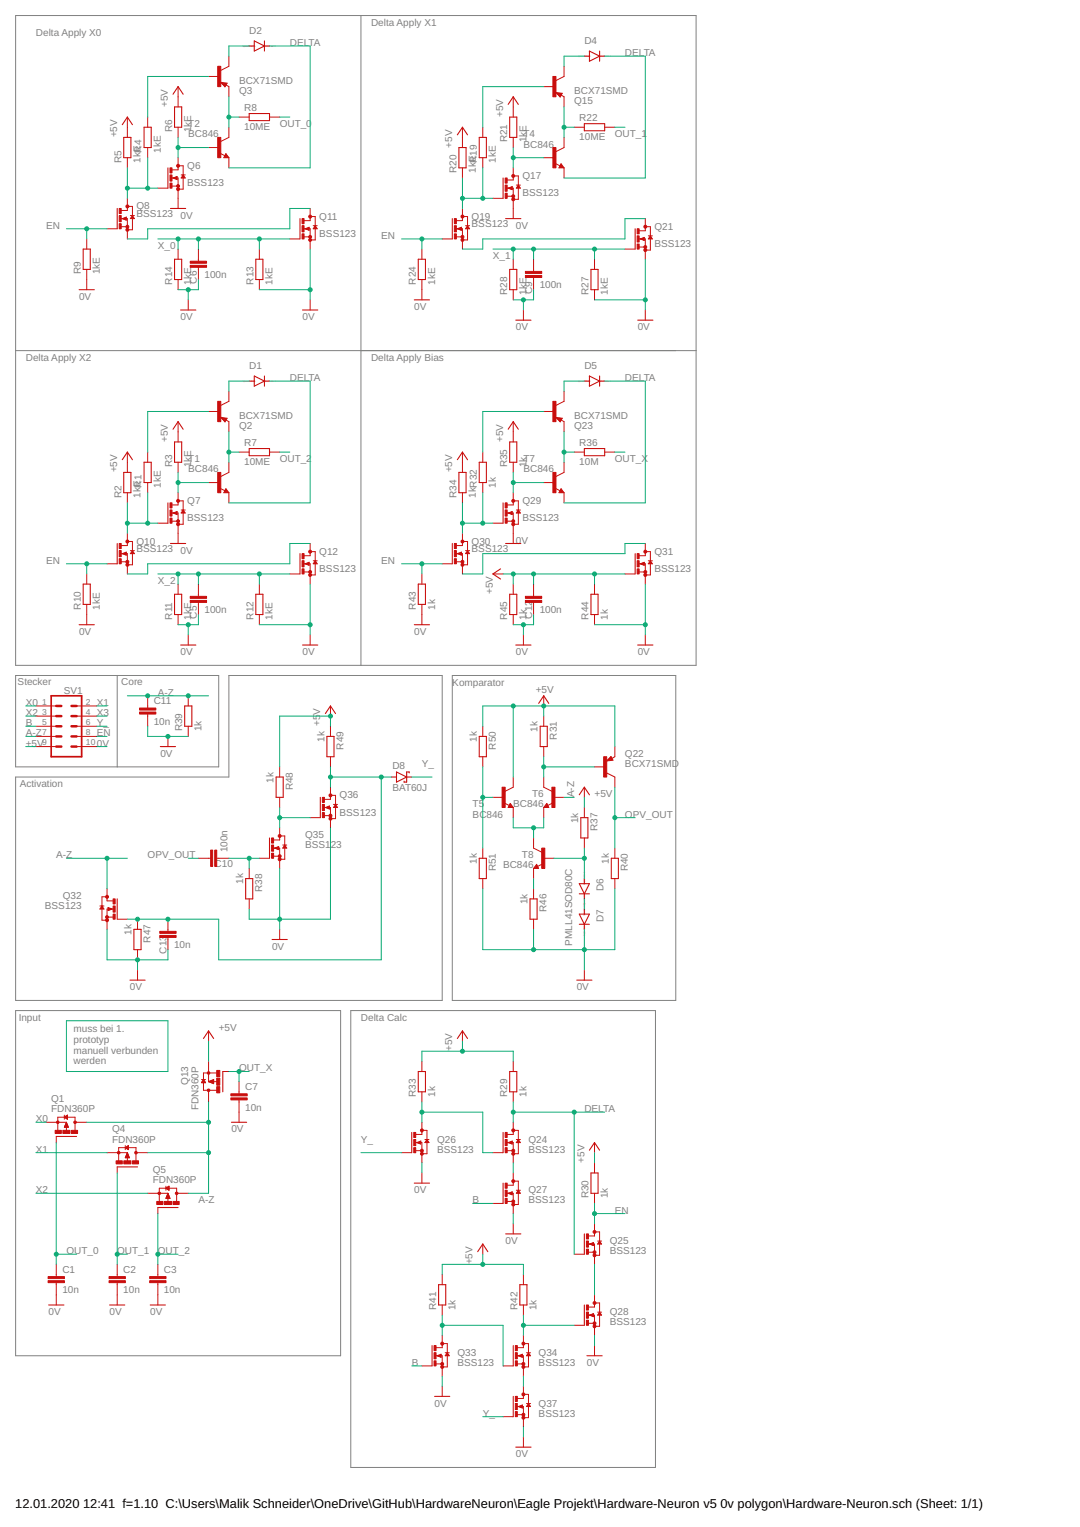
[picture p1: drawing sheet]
<svg xmlns="http://www.w3.org/2000/svg" width="297mm" height="420mm" viewBox="0 0 297 420" stroke-linecap="round" stroke-linejoin="round" font-family="sans-serif">
<defs><g id="words">
<g font-size="3.5">
<text x="4.2" y="415">12.01.2020</text>
<text x="22.9" y="415">12:41 f=1.10 C:\Users\Malik Schneider\OneDrive\GitHub\HardwareNeuron\Eagle Projekt\Hardware-Neuron v5</text>
<text x="198.2" y="415">0v polygon\Hardware-Neuron.sch (Sheet: 1/1)</text>
</g>
<g font-size="2.8" fill="#808080">
<text x="9.9" y="9.9">Delta Apply X0</text>
<text x="68.5" y="9.3">D2</text>
<text x="102.1" y="7.1">Delta Apply X1</text>
<text x="79.7" y="12.7">DELTA</text>
<text x="160.7" y="12.1">D4</text>
<text x="171.9" y="15.5">DELTA</text>
<text x="65.7" y="23">BCX71SMD</text>
<text x="46.2" y="29.4" transform="rotate(-90 46.2 29.4)">+5V</text>
<text x="65.7" y="25.8">Q3</text>
<text x="157.9" y="25.8">BCX71SMD</text>
<text x="157.9" y="28.6">Q15</text>
<text x="51.8" y="35">T2</text>
<text x="67.1" y="35.8">10ME</text>
<text x="67.1" y="30.6">R8</text>
<text x="76.9" y="35">OUT_0</text>
<text x="138.4" y="32.2" transform="rotate(-90 138.4 32.2)">+5V</text>
<text x="159.3" y="33.4">R22</text>
<text x="32.2" y="37.8" transform="rotate(-90 32.2 37.8)">+5V</text>
<text x="38.7" y="41.9" transform="rotate(-90 38.7 41.9)">E</text>
<text x="44.2" y="42" transform="rotate(-90 44.2 42)">1kE</text>
<text x="47.3" y="36.4" transform="rotate(-90 47.3 36.4)">R6</text>
<text x="51.8" y="37.8">BC846</text>
<text x="52.6" y="36.4" transform="rotate(-90 52.6 36.4)">1kE</text>
<text x="124.4" y="40.6" transform="rotate(-90 124.4 40.6)">+5V</text>
<text x="139.5" y="39.2" transform="rotate(-90 139.5 39.2)">R21</text>
<text x="144" y="40.6">BC846</text>
<text x="144" y="37.8">T4</text>
<text x="144.8" y="39.2" transform="rotate(-90 144.8 39.2)">1kE</text>
<text x="159.3" y="38.6">10ME</text>
<text x="169.1" y="37.8">OUT_1</text>
<text x="33.4" y="44.8" transform="rotate(-90 33.4 44.8)">R5</text>
<text x="38.7" y="44.8" transform="rotate(-90 38.7 44.8)">1kR4</text>
<text x="51.5" y="46.5">Q6</text>
<text x="125.6" y="47.6" transform="rotate(-90 125.6 47.6)">R20</text>
<text x="130.8" y="47.6" transform="rotate(-90 130.8 47.6)">1kR19</text>
<text x="130.8" y="44.7" transform="rotate(-90 130.8 44.7)">E</text>
<text x="136.4" y="44.8" transform="rotate(-90 136.4 44.8)">1kE</text>
<text x="51.5" y="51.2">BSS123</text>
<text x="143.7" y="49.3">Q17</text>
<text x="37.5" y="59.6">BSS123</text>
<text x="37.5" y="57.6">Q8</text>
<text x="143.7" y="54">BSS123</text>
<text x="12.7" y="62.9">EN</text>
<text x="49.7" y="60.1">0V</text>
<text x="87.8" y="65.2">BSS123</text>
<text x="87.8" y="60.4">Q11</text>
<text x="104.9" y="65.7">EN</text>
<text x="129.7" y="62.4">BSS123</text>
<text x="129.7" y="60.4">Q19</text>
<text x="141.9" y="62.9">0V</text>
<text x="180" y="63.2">Q21</text>
<text x="43.4" y="68.5">X_0</text>
<text x="135.6" y="71.3">X_1</text>
<text x="180" y="68">BSS123</text>
<text x="22.2" y="75.5" transform="rotate(-90 22.2 75.5)">R9</text>
<text x="27.5" y="75.5" transform="rotate(-90 27.5 75.5)">1kE</text>
<text x="56.3" y="76.5">100n</text>
<text x="21.8" y="82.5">0V</text>
<text x="47.3" y="78.3" transform="rotate(-90 47.3 78.3)">R14</text>
<text x="52.6" y="78.3" transform="rotate(-90 52.6 78.3)">1kE</text>
<text x="54.2" y="78" transform="rotate(-90 54.2 78)">C6</text>
<text x="69.7" y="78.3" transform="rotate(-90 69.7 78.3)">R13</text>
<text x="75" y="78.3" transform="rotate(-90 75 78.3)">1kE</text>
<text x="114.4" y="78.3" transform="rotate(-90 114.4 78.3)">R24</text>
<text x="119.7" y="78.3" transform="rotate(-90 119.7 78.3)">1kE</text>
<text x="139.5" y="81.1" transform="rotate(-90 139.5 81.1)">R28</text>
<text x="144.8" y="81.1" transform="rotate(-90 144.8 81.1)">1kE</text>
<text x="146.3" y="80.8" transform="rotate(-90 146.3 80.8)">C9</text>
<text x="148.4" y="79.3">100n</text>
<text x="161.9" y="81.1" transform="rotate(-90 161.9 81.1)">R27</text>
<text x="167.1" y="81.1" transform="rotate(-90 167.1 81.1)">1kE</text>
<text x="49.7" y="88.1">0V</text>
<text x="83.2" y="88.1">0V</text>
<text x="113.9" y="85.3">0V</text>
<text x="141.9" y="90.9">0V</text>
<text x="175.4" y="90.9">0V</text>
<text x="7.1" y="99.3">Delta Apply X2</text>
<text x="68.5" y="101.5">D1</text>
<text x="102.1" y="99.3">Delta Apply Bias</text>
<text x="160.7" y="101.5">D5</text>
<text x="79.7" y="104.8">DELTA</text>
<text x="171.9" y="104.8">DELTA</text>
<text x="65.7" y="115.2">BCX71SMD</text>
<text x="65.7" y="118">Q2</text>
<text x="157.9" y="115.2">BCX71SMD</text>
<text x="157.9" y="118">Q23</text>
<text x="46.2" y="121.6" transform="rotate(-90 46.2 121.6)">+5V</text>
<text x="67.1" y="122.8">R7</text>
<text x="138.4" y="121.6" transform="rotate(-90 138.4 121.6)">+5V</text>
<text x="159.3" y="122.8">R36</text>
<text x="32.2" y="130" transform="rotate(-90 32.2 130)">+5V</text>
<text x="47.3" y="128.6" transform="rotate(-90 47.3 128.6)">R3</text>
<text x="51.8" y="130">BC846</text>
<text x="51.8" y="127.2">T1</text>
<text x="52.6" y="128.6" transform="rotate(-90 52.6 128.6)">1kE</text>
<text x="67.1" y="128">10ME</text>
<text x="76.9" y="127.2">OUT_2</text>
<text x="124.4" y="130" transform="rotate(-90 124.4 130)">+5V</text>
<text x="139.5" y="128.6" transform="rotate(-90 139.5 128.6)">R35</text>
<text x="144" y="130">BC846</text>
<text x="144" y="127.2">T7</text>
<text x="144.8" y="128.6" transform="rotate(-90 144.8 128.6)">1k</text>
<text x="159.3" y="128">10M</text>
<text x="169.1" y="127.2">OUT_X</text>
<text x="33.4" y="137" transform="rotate(-90 33.4 137)">R2</text>
<text x="38.7" y="137" transform="rotate(-90 38.7 137)">1kR1</text>
<text x="38.7" y="134.1" transform="rotate(-90 38.7 134.1)">E</text>
<text x="44.2" y="134.2" transform="rotate(-90 44.2 134.2)">1kE</text>
<text x="125.6" y="137" transform="rotate(-90 125.6 137)">R34</text>
<text x="130.8" y="137" transform="rotate(-90 130.8 137)">1kR32</text>
<text x="136.4" y="134.2" transform="rotate(-90 136.4 134.2)">1k</text>
<text x="51.5" y="143.4">BSS123</text>
<text x="51.5" y="138.7">Q7</text>
<text x="143.7" y="143.4">BSS123</text>
<text x="143.7" y="138.7">Q29</text>
<text x="37.5" y="149.8">Q10</text>
<text x="129.7" y="149.8">Q30</text>
<text x="141.9" y="149.5">0V</text>
<text x="12.7" y="155.1">EN</text>
<text x="37.5" y="151.8">BSS123</text>
<text x="49.7" y="152.3">0V</text>
<text x="87.8" y="152.6">Q12</text>
<text x="104.9" y="155.1">EN</text>
<text x="129.7" y="151.8">BSS123</text>
<text x="180" y="152.6">Q31</text>
<text x="43.4" y="160.7">X_2</text>
<text x="87.8" y="157.4">BSS123</text>
<text x="180" y="157.4">BSS123</text>
<text x="22.2" y="167.7" transform="rotate(-90 22.2 167.7)">R10</text>
<text x="27.5" y="167.7" transform="rotate(-90 27.5 167.7)">1kE</text>
<text x="114.4" y="167.7" transform="rotate(-90 114.4 167.7)">R43</text>
<text x="119.7" y="167.7" transform="rotate(-90 119.7 167.7)">1k</text>
<text x="135.6" y="163.5" transform="rotate(-90 135.6 163.5)">+5V</text>
<text x="47.3" y="170.5" transform="rotate(-90 47.3 170.5)">R11</text>
<text x="52.6" y="170.5" transform="rotate(-90 52.6 170.5)">1kE</text>
<text x="54.2" y="170.2" transform="rotate(-90 54.2 170.2)">C5</text>
<text x="56.3" y="168.7">100n</text>
<text x="69.7" y="170.5" transform="rotate(-90 69.7 170.5)">R12</text>
<text x="75" y="170.5" transform="rotate(-90 75 170.5)">1kE</text>
<text x="139.5" y="170.5" transform="rotate(-90 139.5 170.5)">R45</text>
<text x="144.8" y="170.5" transform="rotate(-90 144.8 170.5)">1k</text>
<text x="146.3" y="170.2" transform="rotate(-90 146.3 170.2)">C12</text>
<text x="148.4" y="168.7">100n</text>
<text x="161.9" y="170.5" transform="rotate(-90 161.9 170.5)">R44</text>
<text x="167.1" y="170.5" transform="rotate(-90 167.1 170.5)">1k</text>
<text x="21.8" y="174.7">0V</text>
<text x="113.9" y="174.7">0V</text>
<text x="49.7" y="180.3">0V</text>
<text x="83.2" y="180.3">0V</text>
<text x="141.9" y="180.3">0V</text>
<text x="175.4" y="180.3">0V</text>
<text x="4.9" y="188.4">Stecker</text>
<text x="17.5" y="190.9">SV1</text>
<text x="33.3" y="188.4">Core</text>
<text x="43.4" y="191.5">A-Z</text>
<text x="124.4" y="188.7">Komparator</text>
<text x="147.4" y="190.6">+5V</text>
<text x="7.1" y="197">X2</text>
<text x="7.1" y="194.2">X0</text>
<text x="26.6" y="197">X3</text>
<text x="26.6" y="194.2">X1</text>
<text x="42.3" y="193.8">C11</text>
<text x="88.1" y="196.7" transform="rotate(-90 88.1 196.7)">V</text>
<text x="7.1" y="202.6">A-Z</text>
<text x="7.1" y="199.8">B</text>
<text x="26.6" y="199.8">Y_</text>
<text x="26.6" y="202.6">EN</text>
<text x="42.3" y="199.4">10n</text>
<text x="50.1" y="201.2" transform="rotate(-90 50.1 201.2)">R39</text>
<text x="55.4" y="201.2" transform="rotate(-90 55.4 201.2)">1k</text>
<text x="88.1" y="199.8" transform="rotate(-90 88.1 199.8)">+5</text>
<text x="147.9" y="201.3" transform="rotate(-90 147.9 201.3)">1k</text>
<text x="153.1" y="203.5" transform="rotate(-90 153.1 203.5)">R31</text>
<text x="7.1" y="205.4">+5V</text>
<text x="26.6" y="205.4">0V</text>
<text x="44.1" y="208.2">0V</text>
<text x="89.2" y="204.1" transform="rotate(-90 89.2 204.1)">1k</text>
<text x="94.5" y="206.3" transform="rotate(-90 94.5 206.3)">R49</text>
<text x="131.1" y="204.1" transform="rotate(-90 131.1 204.1)">1k</text>
<text x="136.4" y="206.3" transform="rotate(-90 136.4 206.3)">R50</text>
<text x="171.9" y="208.2">Q22</text>
<text x="75.2" y="215.3" transform="rotate(-90 75.2 215.3)">1k</text>
<text x="107.9" y="211.7">D8</text>
<text x="116" y="211">Y_</text>
<text x="171.9" y="211">BCX71SMD</text>
<text x="5.4" y="216.6">Activation</text>
<text x="80.5" y="217.4" transform="rotate(-90 80.5 217.4)">R48</text>
<text x="93.4" y="219.7">Q36</text>
<text x="107.9" y="217.6">BAT60J</text>
<text x="146.3" y="219.4">T6</text>
<text x="157.9" y="219.4" transform="rotate(-90 157.9 219.4)">A-Z</text>
<text x="163.5" y="219.4">+5V</text>
<text x="93.4" y="224.4">BSS123</text>
<text x="130" y="225">BC846</text>
<text x="130" y="222.2">T5</text>
<text x="141.1" y="222.2">BC846</text>
<text x="159" y="226.5" transform="rotate(-90 159 226.5)">1k</text>
<text x="171.9" y="225">OPV_OUT</text>
<text x="83.9" y="233.4">BSS1</text>
<text x="83.9" y="230.6">Q35</text>
<text x="91" y="233.4">23</text>
<text x="164.3" y="228.6" transform="rotate(-90 164.3 228.6)">R37</text>
<text x="15.5" y="236.2">A-Z</text>
<text x="40.6" y="236.2">OPV_OUT</text>
<text x="59" y="238.5">C10</text>
<text x="62.5" y="234.5" transform="rotate(-90 62.5 234.5)">100n</text>
<text x="131.1" y="237.7" transform="rotate(-90 131.1 237.7)">1k</text>
<text x="136.4" y="239.8" transform="rotate(-90 136.4 239.8)">R51</text>
<text x="138.3" y="238.9">BC846</text>
<text x="143.6" y="236.2">T8</text>
<text x="167.4" y="237.7" transform="rotate(-90 167.4 237.7)">1k</text>
<text x="172.7" y="239.8" transform="rotate(-90 172.7 239.8)">R40</text>
<text x="66.9" y="243.2" transform="rotate(-90 66.9 243.2)">1k</text>
<text x="72.1" y="245.4" transform="rotate(-90 72.1 245.4)">R38</text>
<text x="166" y="245.3" transform="rotate(-90 166 245.3)">D6</text>
<text x="12.4" y="250.1">BSS123</text>
<text x="17.3" y="247.3">Q32</text>
<text x="145.1" y="248.8" transform="rotate(-90 145.1 248.8)">1k</text>
<text x="150.3" y="251" transform="rotate(-90 150.3 251)">R46</text>
<text x="36.1" y="257.2" transform="rotate(-90 36.1 257.2)">1k</text>
<text x="166" y="253.6" transform="rotate(-90 166 253.6)">D7</text>
<text x="41.4" y="259.4" transform="rotate(-90 41.4 259.4)">R47</text>
<text x="45.8" y="262.4" transform="rotate(-90 45.8 262.4)">C13</text>
<text x="47.9" y="260.9">10n</text>
<text x="74.8" y="261.3">0V</text>
<text x="157.3" y="260.2" transform="rotate(-90 157.3 260.2)">PMLL41SOD80C</text>
<text x="35.7" y="272.5">0V</text>
<text x="158.6" y="272.5">0V</text>
<text x="5.1" y="280.9">Input</text>
<text x="99.3" y="280.9">Delta Calc</text>
<text x="20.2" y="284">muss bei 1.</text>
<text x="20.2" y="287">prototyp</text>
<text x="60.2" y="283.6">+5V</text>
<text x="20.2" y="289.9">manuell verbunden</text>
<text x="20.2" y="292.9">werden</text>
<text x="124.4" y="289.2" transform="rotate(-90 124.4 289.2)">+5V</text>
<text x="51.8" y="298.6" transform="rotate(-90 51.8 298.6)">Q13</text>
<text x="65.7" y="294.8">OUT_X</text>
<text x="67.4" y="300">C7</text>
<text x="14.1" y="306">FDN360P</text>
<text x="14.1" y="303.2">Q1</text>
<text x="54.6" y="305.5" transform="rotate(-90 54.6 305.5)">FDN360P</text>
<text x="67.4" y="305.6">10n</text>
<text x="114.4" y="301.8" transform="rotate(-90 114.4 301.8)">R33</text>
<text x="119.7" y="301.8" transform="rotate(-90 119.7 301.8)">1k</text>
<text x="139.5" y="301.8" transform="rotate(-90 139.5 301.8)">R29</text>
<text x="144.8" y="301.8" transform="rotate(-90 144.8 301.8)">1k</text>
<text x="160.7" y="306">DELTA</text>
<text x="9.9" y="308.8">X0</text>
<text x="30.8" y="311.6">Q4</text>
<text x="63.7" y="311.6">0V</text>
<text x="9.9" y="317.2">X1</text>
<text x="30.8" y="314.4">FDN360P</text>
<text x="99.3" y="314.4">Y_</text>
<text x="120.2" y="317.2">BSS123</text>
<text x="120.2" y="314.4">Q26</text>
<text x="145.4" y="317.2">BSS123</text>
<text x="145.4" y="314.4">Q24</text>
<text x="42" y="322.8">Q5</text>
<text x="160.7" y="320" transform="rotate(-90 160.7 320)">+5V</text>
<text x="9.9" y="328.3">X2</text>
<text x="42" y="325.6">FDN360P</text>
<text x="113.9" y="328.3">0V</text>
<text x="145.4" y="328.3">Q27</text>
<text x="161.9" y="329.7" transform="rotate(-90 161.9 329.7)">R30</text>
<text x="167.1" y="329.7" transform="rotate(-90 167.1 329.7)">1k</text>
<text x="54.6" y="331.1">A-Z</text>
<text x="130" y="331.1">B</text>
<text x="145.4" y="331.1">BSS123</text>
<text x="169.1" y="333.9">EN</text>
<text x="18.3" y="345.1">OUT_0</text>
<text x="32.2" y="345.1">OUT_1</text>
<text x="43.4" y="345.1">OUT_2</text>
<text x="130" y="347.9" transform="rotate(-90 130 347.9)">+5V</text>
<text x="139.1" y="342.3">0V</text>
<text x="167.7" y="345.1">BSS123</text>
<text x="167.7" y="342.3">Q25</text>
<text x="17.1" y="350.3">C1</text>
<text x="33.9" y="350.3">C2</text>
<text x="45.1" y="350.3">C3</text>
<text x="17.1" y="355.9">10n</text>
<text x="33.9" y="355.9">10n</text>
<text x="45.1" y="355.9">10n</text>
<text x="13.4" y="361.9">0V</text>
<text x="30.1" y="361.9">0V</text>
<text x="41.3" y="361.9">0V</text>
<text x="120" y="360.5" transform="rotate(-90 120 360.5)">R41</text>
<text x="125.2" y="360.5" transform="rotate(-90 125.2 360.5)">1k</text>
<text x="142.3" y="360.5" transform="rotate(-90 142.3 360.5)">R42</text>
<text x="147.6" y="360.5" transform="rotate(-90 147.6 360.5)">1k</text>
<text x="167.7" y="364.7">BSS123</text>
<text x="167.7" y="361.9">Q28</text>
<text x="113.2" y="375.8">B</text>
<text x="125.8" y="375.8">BSS123</text>
<text x="125.8" y="373">Q33</text>
<text x="148.1" y="375.8">BSS123</text>
<text x="148.1" y="373">Q34</text>
<text x="161.4" y="375.8">0V</text>
<text x="119.5" y="387">0V</text>
<text x="132.8" y="389.8">Y_</text>
<text x="148.1" y="389.8">BSS123</text>
<text x="148.1" y="387">Q37</text>
<text x="141.9" y="401">0V</text>
</g>
<g font-size="2.3" fill="#808080">
<text x="11.6" y="193.9">1</text>
<text x="11.6" y="196.7">3</text>
<text x="23.6" y="193.9">2</text>
<text x="23.6" y="196.7">4</text>
<text x="11.6" y="199.4">5</text>
<text x="11.6" y="202.2">7</text>
<text x="23.6" y="199.4">6</text>
<text x="23.6" y="202.2">8</text>
<text x="11.6" y="205">9</text>
<text x="23.6" y="205">10</text>
</g>
<g font-size=".6" fill="#ffba08">
<text x="66.7" y="12.9">SpiceOrder 1</text>
<text x="72.3" y="12.9">SpiceOrder 2</text>
<text x="158.9" y="15.7">SpiceOrder 1</text>
<text x="164.5" y="15.7">SpiceOrder 2</text>
<text x="66.7" y="105.1">SpiceOrder 1</text>
<text x="72.3" y="105.1">SpiceOrder 2</text>
<text x="158.9" y="105.1">SpiceOrder 1</text>
<text x="164.5" y="105.1">SpiceOrder 2</text>
<text x="161" y="243.6" transform="rotate(-90 161 243.6)">SpiceOrder 1</text>
<text x="161" y="251.9" transform="rotate(-90 161 251.9)">SpiceOrdeSpiceOrder 2</text>
<text x="161" y="249" transform="rotate(-90 161 249)">r 1</text>
<text x="161" y="257.5" transform="rotate(-90 161 257.5)">SpiceOrder 2</text>
</g>
</g></defs>
<path d="M4.3 4.3h187.2v178.8h-187.2zM99.3 4.3v178.8M4.3 96.5h187.2M4.3 185.9h55.9v25.1h-55.9zM32.2 185.9v25.1M124.4 185.9h61.5v89.4h-61.5zM4.3 213.8h58.6v-27.9h58.7v89.4h-117.3zM4.3 278.1h89.4v94.9h-89.4zM96.5 278.1h83.8v125.7h-83.8z" fill="none" stroke="#808080" stroke-width=".28"/>
<g fill="none" stroke="#c90d0c" stroke-width=".3">
<path d="M68.5 12.7h1.4M69.9 11.3l2.8 1.4-2.8 1.4zM72.7 11.3v2.8M72.7 12.7h1.4M160.7 15.5h1.4M162.1 14.1l2.8 1.4-2.8 1.3zM164.9 14.1v2.7M164.9 15.5h1.4M33.6 34.3l1.4-2.1 1.4 2.1M34 37.8h2v5.6h-2zM39.6 35h2v5.6h-2zM47.6 25.9l1.4-2.1 1.4 2.1"/>
<path d="M48 29.4h2v5.6h-2zM62.3 23l-.5 .7-.8-.8 1.1 .1-.3 .4-.4-.3h.4M68.5 31.2h5.6v2h-5.6zM125.8 37.1l1.4-2.1 1.4 2.1M131.8 37.8h2v5.6h-2zM139.8 28.7l1.4-2.1 1.4 2.1M140.2 32.2h1.9v5.6h-1.9zM154.4 25.8l-.4 .7-.8-.8 1.1 .1-.3 .4-.4-.3h.4M160.7 34h5.6v2h-5.6zM32.2 57.4v5.5M36.4 59.6l.3 .4h-.6zM46.2 46.2v5.6"/>
<path d="M46.9 57.4h4.2M47.9 49l.7 .3v-.6l-.6 .3M50.4 48.4l.3 .4h-.6zM62.1 42.8l.2 .3h-.5l.3-.6 .6 .7h-.9M126.2 40.6h2v5.6h-2zM138.4 49v5.6M140 51.8l.7 .2v-.5l-.5 .3M142.6 51.2l.2 .4h-.5zM154.3 45.6l.1 .3h-.4l.3-.6 .6 .7h-.9M21.8 79.7h4.2M22.9 68.5h1.9v5.6h-1.9zM33.9 60.2l.7 .2v-.5l-.6 .3"/>
<path d="M48 71.3h2v5.6h-2zM70.4 71.3h1.9v5.6h-1.9zM82.5 60.2v5.5M84.2 62.9l.7 .3v-.5l-.6 .2M86.7 62.4l.3 .4h-.6zM115 71.3h2v5.6h-2zM124.4 60.2v5.5M126.1 62.9l.7 .3v-.5l-.6 .2M128.6 62.4l.3 .4h-.6zM139.1 60.2h4.2M140.2 74.1h1.9v5.6h-1.9zM162.5 74.1h2v5.6h-2z"/>
<path d="M174.7 62.9v5.6M176.4 65.7l.7 .3v-.5l-.6 .2M178.9 65.2l.3 .4h-.6zM49.7 85.3h4.2M83.2 85.3h4.2M113.9 82.5h4.2M141.9 88.1h4.1M175.4 88.1h4.2M47.6 118.1l1.4-2.1 1.4 2.1M62.3 115.2l-.5 .7-.8-.9 1.1 .2-.3 .4-.4-.3h.4M68.5 104.9h1.4M69.9 103.5l2.8 1.4-2.8 1.4z"/>
<path d="M72.7 103.5v2.8M72.7 104.9h1.4M139.8 118.1l1.4-2.1 1.4 2.1M154.4 115.2l-.4 .7-.8-.9 1.1 .2-.3 .4-.4-.3h.4M160.7 104.9h1.4M162.1 103.5l2.8 1.4-2.8 1.4zM164.9 103.5v2.8M164.9 104.9h1.4M33.6 126.5l1.4-2.1 1.4 2.1M34 130h2v5.6h-2zM39.6 127.2h2v5.6h-2zM46.2 138.4v5.6"/>
<path d="M48 121.6h2v5.6h-2zM62.1 135l.2 .3h-.5l.3-.6 .6 .7h-.9M68.5 123.4h5.6v2h-5.6zM125.8 126.5l1.4-2.1 1.4 2.1M126.2 130h2v5.6h-2zM131.8 127.2h2v5.6h-2zM138.4 138.4v5.6M140.2 121.6h1.9v5.6h-1.9zM154.3 135l.1 .3h-.4l.3-.6 .6 .7h-.9M160.7 123.4h5.6v2h-5.6zM32.2 149.5v5.6M33.9 152.3l.7 .3v-.5l-.6 .2"/>
<path d="M36.4 151.8l.3 .4h-.6zM46.9 149.5h4.2M47.9 141.2l.7 .3v-.6l-.6 .3M50.4 140.6l.3 .4h-.6zM82.5 152.3v5.6M84.2 155.1l.7 .3v-.5l-.6 .2M86.7 154.6l.3 .4h-.6zM124.4 149.5v5.6M126.1 152.3l.7 .3v-.5l-.6 .2M128.6 151.8l.3 .4h-.6zM137.7 156.5l-2.1 1.4 2.1 1.4M139.1 149.5h4.2"/>
<path d="M140 141.2l.7 .3v-.6l-.5 .3M142.6 140.6l.2 .4h-.5zM174.7 152.3v5.6M176.4 155.1l.7 .3v-.5l-.6 .2M178.9 154.6l.3 .4h-.6zM21.8 171.9h4.2M22.9 160.7h1.9v5.6h-1.9zM48 163.5h2v5.6h-2zM49.7 177.5h4.2M70.4 163.5h1.9v5.6h-1.9zM83.2 177.5h4.2M113.9 171.9h4.2"/>
<path d="M115 160.7h2v5.6h-2zM140.2 163.5h1.9v5.6h-1.9zM141.9 177.5h4.1M162.5 163.5h2v5.6h-2zM175.4 177.5h4.2M50.8 194.2h2v5.6h-2zM89.5 196.3l1.4-2.1 1.4 2.1M148.1 193.5l1.4-2 1.4 2M148.6 199.8h1.9v5.6h-1.9zM44.1 205.4h4.2M75.9 213.8h2v5.6h-2zM88.1 219.4v5.6"/>
<path d="M89.9 202.6h2v5.6h-2zM107.7 213.8h1.4M109.1 212.4l2.7 1.4-2.7 1.4zM111.8 213.8h1.4M112.5 212.7v-.3h-.7v2.8h-.7v-.3M131.8 202.6h2v5.6h-2zM159.3 218.7l1.4-2.1 1.4 2.1M168 208.9h-.4l.4-.3 .3 .5-1.1 .1 .8-.8 .4 .7M74.1 230.6v5.6M75.8 233.4l.7 .2v-.5l-.6 .3M78.3 232.8l.3 .4h-.6zM89.8 222.2l.7 .3v-.6l-.6 .3"/>
<path d="M92.3 221.6l.3 .4h-.6zM131.8 236.2h2v5.5h-2zM140.3 221.6l.2 .3h-.5l.3-.6 .6 .7h-.9M147.6 238.4l-.2 .3h.5l-.3-.6-.6 .7h.9M150.4 221.6l-.2 .3h.5l-.3-.6-.6 .7h.9M159.7 225h2v5.6h-2zM168.1 236.2h2v5.5h-2zM28 249.6l.3 .4h-.5zM30.4 250.1l-.6-.2v.5l.7-.3M32.2 247.3v5.6M36.8 255.7h2v5.6h-2zM67.6 241.7h1.9v5.6h-1.9z"/>
<path d="M74.8 258.5h4.2M145.8 247.3h1.9v5.6h-1.9zM159.3 243.1h2.8l-1.4 2.8zM159.3 245.9h2.8M159.3 251.5h2.8l-1.4 2.8zM159.3 254.3h2.8M160.7 241.7v1.4M160.7 245.9v1.4M160.7 250.1v1.4M160.7 254.3v1.4M35.7 269.7h4.2M158.6 269.7h4.2"/>
<path d="M56 285.7l1.4-2 1.4 2M61.3 294.8v5.6M115 294.8h2v5.6h-2zM125.8 285.7l1.4-2 1.4 2M140.2 294.8h1.9v5.6h-1.9zM15.5 312.7h5.6M63.6 308.8h4.2M113.2 311.6v5.6M114.9 314.4l.7 .3v-.6l-.6 .3M117.4 313.8l.3 .4h-.6zM138.4 311.6v5.6M140 314.4l.7 .3v-.6l-.5 .3"/>
<path d="M142.6 313.8l.2 .4h-.5zM162.1 316.5l1.4-2.1 1.4 2.1M32.2 321.1h5.6M43.4 332.3h5.6M113.9 325.5h4.2M138.4 325.5v5.6M139.1 339.5h4.2M140 328.3l.7 .3v-.5l-.5 .2M142.6 327.8l.2 .4h-.5zM160.7 339.5v5.6M162.5 322.7h2v5.6h-2zM13.4 359.1h4.2"/>
<path d="M30.1 359.1h4.2M41.3 359.1h4.2M120.6 353.5h2v5.6h-2zM131.4 344.4l1.4-2.1 1.4 2.1M143 353.5h1.9v5.6h-1.9zM160.7 359.1v5.6M162.4 342.3l.7 .3v-.6l-.6 .3M164.9 341.8l.3 .4h-.6zM118.8 370.2v5.6M120.5 373l.7 .3v-.5l-.6 .2M123 372.5l.3 .4h-.6zM141.2 370.2v5.6"/>
<path d="M142.8 373l.7 .3v-.5l-.5 .2M145.4 372.5l.2 .4h-.5zM161.4 373h4.2M162.4 361.9l.7 .2v-.5l-.6 .3M164.9 361.3l.3 .4h-.6zM119.5 384.2h4.2M141.2 384.2v5.6M141.9 398.2h4.1M142.8 387l.7 .3v-.6l-.5 .3M145.4 386.5l.2 .4h-.5z"/>
</g>
<g fill="none" stroke="#c90d0c" stroke-width=".28">
<path d="M62.9 15.5v2.7l-2.2 1.2M155.1 18.2v2.8l-2.2 1.2M35 32.2v5.6M40.6 32.2v2.8M49 23.8v5.6M49 35v2.8M57.4 21h2.8M60.7 22.7l1.8 .2-.6 1zM62.1 23.4l.8 .4v2.8M62.9 35v2.8l-2.2 1.1M65.7 32.2h2.8M74.1 32.2h2.8"/>
<path d="M127.2 35v5.6M132.8 35v2.8M141.2 26.6v5.6M141.2 37.8v2.8M149.5 23.8h2.8M152.9 25.5l1.7 .2-.5 1zM154.3 26.2l.8 .4v2.8M155.1 37.8v2.8l-2.2 1.1M157.9 35h2.8M166.3 35h2.8M35 43.4v2.8M35 54.6v3.3h-1.7"/>
<path d="M35 56.8h1.4v6.4h-1.4M35.9 59.3h1.1M36.4 59.3l.6 .9h-1.1zM40.6 40.6v2.8M43.4 51.8h2.8M47.3 49h1.7v8.4M47.3 51.2h1.7M47.6 49l1.1-.4v.8zM49 43.4v3.3h-1.7M49 45.6h1.4v6.4h-1.4M49.8 48.1h1.1M50.4 48.1l.5 .9h-1.1z"/>
<path d="M57.4 40.6h2.8M60.5 42.2l1.3 .6M62.1 42.3l.8 1.1h-1.3zM62.9 43.4v2.8M85.3 57.4v3.3h-1.7M85.3 59.6h1.4v6.4h-1.4M127.2 46.2v2.8M127.2 57.4v3.3h-1.7M127.2 59.6h1.4v6.4h-1.4M132.8 43.4v2.8M135.6 54.6h2.8M139.5 51.8h1.7v8.4"/>
<path d="M139.5 54h1.7M139.8 51.8l1.1-.4v.8zM141.2 46.2v3.3h-1.7M141.2 48.4h1.4v6.4h-1.4M142 50.9h1.1M142.6 50.9l.5 .9h-1.1zM149.5 43.4h2.8M152.7 45l1.3 .6M154.3 45.1l.8 1.1h-1.4zM155.1 46.2v2.8M23.9 65.7v2.8M23.9 74.1v5.6"/>
<path d="M29.4 62.9h2.8M33.3 60.2h1.7v5.5M33.3 62.4h1.7M33.6 60.2l1.1-.5v.9zM49 68.5v2.8M49 76.9v2.8M54.6 68.5v3.4M54.6 73.6v3.3M71.3 68.5v2.8M71.3 76.9v2.8M79.7 65.7h2.8M83.6 62.9h1.7v5.6"/>
<path d="M83.6 65.2h1.7M83.9 62.9l1.1-.4v.9zM86.1 62.1h1.1M86.7 62.1l.5 .8h-1.1zM116 68.5v2.8M116 76.9v5.6M121.6 65.7h2.8M125.5 62.9h1.7v5.6M125.5 65.2h1.7M125.8 62.9l1.1-.4v.9zM128 62.1h1.2M128.6 62.1l.6 .8h-1.2z"/>
<path d="M141.2 71.3v2.8M141.2 79.7v2.8M146.7 71.3v3.4M146.7 76.3v3.4M163.5 71.3v2.8M163.5 79.7v2.8M171.9 68.5h2.8M175.8 65.7h1.7v5.6M175.8 68h1.7M176.1 65.7l1.1-.4v.9zM177.5 62.4h1.4v6.4h-1.4M177.5 60.2v3.3h-1.7"/>
<path d="M178.3 64.9h1.1M178.9 64.9l.5 .8h-1.1zM51.8 82.5v2.8M85.3 82.5v2.8M144 85.3v2.8M177.5 85.3v2.8M49 116v5.6M57.4 113.2h2.8M60.7 114.9l1.8 .2-.6 1zM62.1 115.6l.8 .4v2.8M62.9 107.7v2.7l-2.2 1.1M141.2 116v5.6"/>
<path d="M149.5 113.2h2.8M152.9 114.9l1.7 .2-.5 1zM154.3 115.6l.8 .4v2.8M155.1 107.7v2.7l-2.2 1.1M35 124.4v5.6M35 135.6v2.8M40.6 124.4v2.8M40.6 132.8v2.8M49 127.2v2.8M49 135.6v3.3h-1.7M49 137.8h1.4v6.5h-1.4M57.4 132.8h2.8"/>
<path d="M60.5 134.3l1.3 .7M62.1 134.5l.8 1.1h-1.3zM62.9 127.2v2.8l-2.2 1.1M62.9 135.6v2.8M65.7 124.4h2.8M74.1 124.4h2.8M127.2 124.4v5.6M127.2 135.6v2.8M132.8 124.4v2.8M132.8 132.8v2.8M141.2 127.2v2.8M141.2 135.6v3.3h-1.7"/>
<path d="M141.2 137.8h1.4v6.5h-1.4M149.5 132.8h2.8M152.7 134.3l1.3 .7M154.3 134.5l.8 1.1h-1.4zM155.1 127.2v2.8l-2.2 1.1M155.1 135.6v2.8M157.9 124.4h2.8M166.3 124.4h2.8M23.9 157.9v2.8M29.4 155.1h2.8M33.3 152.3h1.7v5.6M33.3 154.6h1.7"/>
<path d="M33.6 152.3l1.1-.4v.9zM35 146.7v3.4h-1.7M35 149h1.4v6.4h-1.4M35.9 151.5h1.1M36.4 151.5l.6 .8h-1.1zM43.4 144h2.8M47.3 141.2h1.7v8.3M47.3 143.4h1.7M47.6 141.2l1.1-.4v.8zM49.8 140.3h1.1M50.4 140.3l.5 .9h-1.1zM79.7 157.9h2.8"/>
<path d="M83.6 155.1h1.7v5.6M83.6 157.4h1.7M83.9 155.1l1.1-.4v.9zM85.3 149.5v3.4h-1.7M85.3 151.8h1.4v6.4h-1.4M86.1 154.3h1.1M86.7 154.3l.5 .8h-1.1zM116 157.9v2.8M121.6 155.1h2.8M125.5 152.3h1.7v5.6M125.5 154.6h1.7M125.8 152.3l1.1-.4v.9z"/>
<path d="M127.2 146.7v3.4h-1.7M127.2 149h1.4v6.4h-1.4M128 151.5h1.2M128.6 151.5l.6 .8h-1.2zM135.6 157.9h2.8M135.6 144h2.8M139.5 141.2h1.7v8.3M139.5 143.4h1.7M139.8 141.2l1.1-.4v.8zM142 140.3h1.1M142.6 140.3l.5 .9h-1.1zM171.9 157.9h2.8"/>
<path d="M175.8 155.1h1.7v5.6M175.8 157.4h1.7M176.1 155.1l1.1-.4v.9zM177.5 149.5v3.4h-1.7M177.5 151.8h1.4v6.4h-1.4M178.3 154.3h1.1M178.9 154.3l.5 .8h-1.1zM23.9 166.3v5.6M49 160.7v2.8M49 169.1v2.8M51.8 174.7v2.8M54.6 160.7v3.4"/>
<path d="M54.6 165.8v3.3M71.3 160.7v2.8M71.3 169.1v2.8M85.3 174.7v2.8M116 166.3v5.6M141.2 160.7v2.8M141.2 169.1v2.8M144 174.7v2.8M146.7 160.7v3.4M146.7 165.8v3.3M163.5 160.7v2.8M163.5 169.1v2.8"/>
<path d="M177.5 174.7v2.8M9.9 194.2h5.6M9.9 197h5.6M9.9 199.8h5.6M21.1 194.2h5.5M21.1 197h5.5M21.1 199.8h5.5M40.6 191.5v3.3M40.6 196.5v3.3M51.8 191.5v2.7M51.8 199.8v2.8M90.9 194.2v2.8"/>
<path d="M90.9 199.8v2.8M132.8 199.8v2.8M149.5 191.5v2.7M149.5 197v2.8M9.9 202.6h5.6M9.9 205.4h5.6M21.1 202.6h5.5M21.1 205.4h5.5M46.2 202.6v2.8M76.9 211v2.8M76.9 219.4v2.8M90.9 208.2v2.8"/>
<path d="M90.9 216.6v3.3h-1.7M90.9 218.8h1.4v6.5h-1.4M132.8 208.2v2.8M135.6 219.4h2.8M141.2 213.8v2.8l-2.3 1.1M149.5 213.8v2.8l2.3 1.1M149.5 205.4v2.8M152.3 219.4h2.8M160.7 216.6v2.8M163.5 211h2.8M166.9 212.7l2.2 1.1v2.8M168 208.2l.6 1-1.7 .2z"/>
<path d="M169.1 205.4v2.8l-.8 .5M54.6 236.2h3.3M59.6 236.2h3.3M68.5 239v2.7M71.3 236.2h2.8M75.2 233.4h1.7v5.6M75.2 235.6h1.7M75.5 233.4l1.1-.5v.9zM76.9 227.8v3.3h-1.7M76.9 230h1.4v6.4h-1.4M77.8 232.5h1.1M78.3 232.5l.6 .9h-1.1z"/>
<path d="M85.3 225h2.8M89.2 222.2h1.7v5.6M89.2 224.4h1.7M89.5 222.2l1.1-.4v.8zM91.7 221.3h1.1M92.3 221.3l.5 .9h-1.1zM132.8 233.4v2.8M138.7 221l1.4 .6M140.3 221.1l.9 1.1h-1.4zM141.2 222.2v2.8M146.7 230.6v2.8l2.3 1.1M146.7 239v2.7"/>
<path d="M147.6 237.8l.5 1.2h-1.4zM149.2 237.7l-1.4 .7M149.5 236.2h2.8M149.5 222.2v2.8M150.4 221.1l.5 1.1h-1.4zM152 221l-1.4 .6M160.7 222.2v2.8M160.7 230.6v2.8M169.1 233.4v2.8M27.5 249.3h1.1M28 249.3l.6 .8h-1.1zM29.4 244.5v3.4h1.7"/>
<path d="M29.4 246.8h-1.4v6.4h1.4M29.4 252.3h1.7M29.7 249.7l1.1 .4-1.1 .4zM31.1 250.1h-1.7v5.6M32.2 252.9h2.8M37.8 252.9v2.8M46.2 252.9v3.4M46.2 257.9v3.4M68.5 247.3v2.8M76.9 255.7v2.8M132.8 241.7v2.8M146.7 244.5v2.8"/>
<path d="M146.7 252.9v2.8M169.1 241.7v2.8M37.8 261.3v2.8M37.8 266.9v2.8M160.7 266.9v2.8M55.4 297.1h1.1M55.5 297.8h.9M55.6 297.6h.7M55.7 297.5h.6M55.8 297.3h.4M55.9 297.2h.2M56 297.8v2.2h3.6"/>
<path d="M56 297.1l.5 .8h-1.1zM56 297.1h.1M57.4 283.7v2.7M57.4 292v5.6M57.4 300v3.2M57.4 297.6h2.4M57.4 297.6l1.4-.5v1.1zM57.7 297.5h1.1M57.7 297.8h1.1M58 297.3h.8M58.1 297.9h.7M58.4 297.2h.4"/>
<path d="M58.4 298h.4M58.7 297.1h.1M58.7 298.2h.1M59.6 295.2h-3.6v1.9M61.3 294.8h1.6M65.7 297.6v3.4M116 292v2.8M127.2 283.7v2.7M141.2 292v2.8M12.7 308.8h5.6M15.5 312.7v1.7M15.9 311v-3.6h4.7v3.6"/>
<path d="M17.7 306.8v1.2M17.7 307.4l.8-.6v1.2zM17.7 310.1h1.1M17.8 310h.9M17.8 309.9h.9M17.9 309.7h.7M17.9 307.3h.6M17.9 307.5h.6M17.9 309.6h.7M18 309.4h.5M18.1 309.3h.4M18.1 307.1h.4"/>
<path d="M18.1 309.2h.3M18.1 307.7h.4M18.2 309h.2M18.2 308.9h.1M18.3 308.8v2.4M18.3 308.8l.5 1.4h-1.1zM18.3 307h.2M18.3 307.8h.2M18.5 306.9h.1M18.5 308h.1M20.6 308.8h3.3M29.4 317.2h5.6"/>
<path d="M34.5 315.2v1.1M34.5 315.8h-1.9v3.6M34.5 315.8l.8-.6v1.1zM34.5 318.4h1M34.5 315.8h2.9v3.6M34.6 318.3h.9M34.6 315.7h.7M34.6 318.1h.8M34.7 318h.6M34.8 317.9h.5M34.8 316h.5M34.8 317.7h.4"/>
<path d="M34.8 315.6h.5M34.9 317.6h.3M34.9 317.5h.2M34.9 316.1h.4M35 317.3h.1M35 315.4h.3M35 317.2v2.4M35 317.2l.6 1.4h-1.1zM35.2 316.2h.1M35.2 315.3h.1M37.4 317.2h3.2M65.7 302.6v6.2"/>
<path d="M110.4 317.2h2.8M114.3 314.4h1.7v5.6M114.3 316.6h1.7M114.6 314.4l1.1-.4v.8zM116 311h1.4v6.5h-1.4M116 300.4v2.8M116 308.8v3.3h-1.7M116.9 313.5h1.1M117.4 313.5l.6 .9h-1.1zM135.6 317.2h2.8M139.5 314.4h1.7v5.6M139.5 316.6h1.7"/>
<path d="M139.8 314.4l1.1-.4v.8zM141.2 311h1.4v6.5h-1.4M141.2 300.4v2.8M141.2 308.8v3.3h-1.7M142 313.5h1.1M142.6 313.5l.5 .9h-1.1zM163.5 314.4v2.8M163.5 320v2.7M32.2 321.1v1.6M40.6 328.3h5.6M43.4 332.3v1.6M43.8 330.6v-3.7h4.8v3.7"/>
<path d="M45.6 326.4v1.1M45.6 326.9l.9-.5v1.1zM45.7 329.7h1M45.7 329.5h1M45.8 329.4h.8M45.8 326.8h.7M45.8 329.3h.8M45.9 329.1h.6M45.9 327.1h.6M45.9 329h.6M46 328.9h.4M46 326.7h.5"/>
<path d="M46 328.7h.4M46.1 327.2h.4M46.1 328.6h.2M46.1 328.5h.1M46.2 328.3v2.4M46.2 328.3l.6 1.4h-1.2zM46.2 326.6h.3M46.3 327.4h.2M46.4 326.4h.1M48.6 328.3h3.2M116 322.7v2.8M135.6 331.1h2.8"/>
<path d="M139.5 328.3h1.7v5.6M139.5 330.6h1.7M139.8 328.3l1.1-.4v.9zM141.2 322.7v3.4h-1.7M141.2 336.7v2.8M141.2 325h1.4v6.4h-1.4M142 327.5h1.1M142.6 327.5l.5 .8h-1.1zM163.5 328.3v2.8M163.5 336.7v3.4h-1.7M163.5 339h1.4v6.4h-1.4M15.5 347.9v3.4"/>
<path d="M15.5 352.9v6.2M32.2 347.9v3.4M32.2 352.9v6.2M43.4 347.9v3.4M43.4 352.9v6.2M121.6 350.7v2.8M121.6 359.1v2.8M132.8 342.3v2.8M144 350.7v2.8M144 359.1v2.8M157.9 345.1h2.8M161.8 342.3h1.7v5.6"/>
<path d="M161.8 344.6h1.7M162.1 342.3l1.1-.4v.8zM163.5 356.3v3.3h-1.7M163.5 358.5h1.4v6.4h-1.4M164.4 341.5h1.1M164.9 341.5l.6 .8h-1.1zM116 375.8h2.8M119.9 373h1.7v5.6M119.9 375.3h1.7M120.2 373l1.1-.4v.9zM121.6 369.7h1.4v6.4h-1.4M121.6 367.5v3.3h-1.7"/>
<path d="M122.4 372.2h1.2M123 372.2l.6 .8h-1.2zM138.4 375.8h2.8M142.3 373h1.7v5.6M142.3 375.3h1.7M142.6 373l1.1-.4v.9zM144 367.5v3.3h-1.7M144 369.7h1.4v6.4h-1.4M144.8 372.2h1.1M145.4 372.2l.5 .8h-1.1zM157.9 364.7h2.8M161.8 361.9h1.7v5.6"/>
<path d="M161.8 364.1h1.7M162.1 361.9l1.1-.5v.9zM163.5 370.2v2.8M164.4 361h1.1M164.9 361l.6 .9h-1.1zM121.6 381.4v2.8M138.4 389.8h2.8M142.3 387h1.7v5.6M142.3 389.3h1.7M142.6 387l1.1-.4v.8zM144 381.4v3.4h-1.7M144 395.4v2.8"/>
<path d="M144 383.7h1.4v6.4h-1.4M144.8 386.2h1.1M145.4 386.2l.5 .8h-1.1z"/>
</g>
<g fill="#c90d0c" stroke="#c90d0c" stroke-width=".28">
<path d="M43.9 257.4h4.5v.5h-4.5z"/>
<path d="M43.9 256.3h4.5v.5h-4.5z"/>
<path d="M31.1 247.3h.6v1.4h-.6z"/>
<path d="M31.1 251.5h.6v1.4h-.6z"/>
<path d="M31.1 249.3h.6v1.7h-.6z"/>
<path d="M59.6 299h.9v1.7h-.9z"/>
<path d="M59.6 294.5h.9v1.7h-.9z"/>
<path d="M59.6 296.7h.9v1.9h-.9z"/>
<path d="M63.5 302.1h4.5v.5h-4.5z"/>
<path d="M63.5 301h4.5v.5h-4.5z"/>
<path d="M38.4 195.9h4.5v.6h-4.5z"/>
<path d="M38.4 194.8h4.5v.6h-4.5z"/>
<path d="M47.6 330.6h1.7v.8h-1.7z"/>
<path d="M43.1 330.6h1.7v.8h-1.7z"/>
<path d="M45.2 330.6h2v.8h-2z"/>
<path d="M41.2 352.4h4.5v.5h-4.5z"/>
<path d="M41.2 351.3h4.5v.5h-4.5z"/>
<path d="M36.4 319.4h1.7v.9h-1.7z"/>
<path d="M31.9 319.4h1.7v.9h-1.7z"/>
<path d="M34.1 319.4h1.9v.9h-1.9z"/>
<path d="M30 352.4h4.5v.5h-4.5z"/>
<path d="M30 351.3h4.5v.5h-4.5z"/>
<path d="M19.6 311h1.7v.9h-1.7z"/>
<path d="M15.2 311h1.7v.9h-1.7z"/>
<path d="M17.3 311h1.9v.9h-1.9z"/>
<path d="M13.2 352.4h4.5v.5h-4.5z"/>
<path d="M13.2 351.3h4.5v.5h-4.5z"/>
<path d="M59.1 233.9h.5v4.5h-.5z"/>
<path d="M57.9 233.9h.6v4.5h-.6z"/>
<path d="M74.7 230.6h.5v1.4h-.5z"/>
<path d="M74.7 234.8h.5v1.4h-.5z"/>
<path d="M74.7 232.5h.5v1.7h-.5z"/>
<path d="M88.7 219.4h.5v1.4h-.5z"/>
<path d="M88.7 223.6h.5v1.4h-.5z"/>
<path d="M88.7 221.3h.5v1.7h-.5z"/>
<path d="M138.1 216.6h.8v5.6h-.8z"/>
<path d="M151.8 216.6h.8v5.6h-.8z"/>
<path d="M166 208.2h.9v5.6h-.9z"/>
<path d="M149 233.4h.8v5.6h-.8z"/>
<path d="M113.8 311.6h.5v1.4h-.5z"/>
<path d="M113.8 315.8h.5v1.4h-.5z"/>
<path d="M113.8 313.5h.5v1.7h-.5z"/>
<path d="M138.9 311.6h.6v1.4h-.6z"/>
<path d="M138.9 315.8h.6v1.4h-.6z"/>
<path d="M138.9 313.5h.6v1.7h-.6z"/>
<path d="M138.9 325.5h.6v1.4h-.6z"/>
<path d="M138.9 329.7h.6v1.4h-.6z"/>
<path d="M138.9 327.5h.6v1.7h-.6z"/>
<path d="M161.3 339.5h.5v1.4h-.5z"/>
<path d="M161.3 343.7h.5v1.4h-.5z"/>
<path d="M161.3 341.5h.5v1.7h-.5z"/>
<path d="M161.3 359.1h.5v1.4h-.5z"/>
<path d="M161.3 363.3h.5v1.4h-.5z"/>
<path d="M161.3 361h.5v1.7h-.5z"/>
<path d="M141.7 370.2h.6v1.4h-.6z"/>
<path d="M141.7 374.4h.6v1.4h-.6z"/>
<path d="M141.7 372.2h.6v1.7h-.6z"/>
<path d="M141.7 384.2h.6v1.4h-.6z"/>
<path d="M141.7 388.4h.6v1.4h-.6z"/>
<path d="M141.7 386.2h.6v1.7h-.6z"/>
<path d="M119.4 370.2h.5v1.4h-.5z"/>
<path d="M119.4 374.4h.5v1.4h-.5z"/>
<path d="M119.4 372.2h.5v1.7h-.5z"/>
<path d="M59.9 18.2h.8v5.6h-.8z"/>
<path d="M59.9 37.8h.8v5.6h-.8z"/>
<path d="M52.3 73h4.5v.6h-4.5z"/>
<path d="M52.3 71.9h4.5v.5h-4.5z"/>
<path d="M32.8 57.4h.5v1.4h-.5z"/>
<path d="M32.8 61.6h.5v1.3h-.5z"/>
<path d="M32.8 59.3h.5v1.7h-.5z"/>
<path d="M83.1 60.2h.5v1.4h-.5z"/>
<path d="M83.1 64.3h.5v1.4h-.5z"/>
<path d="M83.1 62.1h.5v1.7h-.5z"/>
<path d="M46.8 46.2h.5v1.4h-.5z"/>
<path d="M46.8 50.4h.5v1.4h-.5z"/>
<path d="M46.8 48.1h.5v1.7h-.5z"/>
<path d="M152.1 21h.8v5.6h-.8z"/>
<path d="M152.1 40.6h.8v5.6h-.8z"/>
<path d="M144.5 75.8h4.5v.5h-4.5z"/>
<path d="M144.5 74.7h4.5v.5h-4.5z"/>
<path d="M125 60.2h.5v1.4h-.5z"/>
<path d="M125 64.3h.5v1.4h-.5z"/>
<path d="M125 62.1h.5v1.7h-.5z"/>
<path d="M175.2 62.9h.6v1.4h-.6z"/>
<path d="M175.2 67.1h.6v1.4h-.6z"/>
<path d="M175.2 64.9h.6v1.7h-.6z"/>
<path d="M138.9 49h.6v1.4h-.6z"/>
<path d="M138.9 53.2h.6v1.4h-.6z"/>
<path d="M138.9 50.9h.6v1.7h-.6z"/>
<path d="M59.9 110.4h.8v5.6h-.8z"/>
<path d="M59.9 130h.8v5.6h-.8z"/>
<path d="M52.3 165.2h4.5v.6h-4.5z"/>
<path d="M52.3 164.1h4.5v.5h-4.5z"/>
<path d="M32.8 149.5h.5v1.4h-.5z"/>
<path d="M32.8 153.7h.5v1.4h-.5z"/>
<path d="M32.8 151.5h.5v1.7h-.5z"/>
<path d="M83.1 152.3h.5v1.4h-.5z"/>
<path d="M83.1 156.5h.5v1.4h-.5z"/>
<path d="M83.1 154.3h.5v1.7h-.5z"/>
<path d="M46.8 138.4h.5v1.4h-.5z"/>
<path d="M46.8 142.6h.5v1.4h-.5z"/>
<path d="M46.8 140.3h.5v1.7h-.5z"/>
<path d="M152.1 110.4h.8v5.6h-.8z"/>
<path d="M152.1 130h.8v5.6h-.8z"/>
<path d="M144.5 165.2h4.5v.6h-4.5z"/>
<path d="M144.5 164.1h4.5v.5h-4.5z"/>
<path d="M125 149.5h.5v1.4h-.5z"/>
<path d="M125 153.7h.5v1.4h-.5z"/>
<path d="M125 151.5h.5v1.7h-.5z"/>
<path d="M175.2 152.3h.6v1.4h-.6z"/>
<path d="M175.2 156.5h.6v1.4h-.6z"/>
<path d="M175.2 154.3h.6v1.7h-.6z"/>
<path d="M138.9 138.4h.6v1.4h-.6z"/>
<path d="M138.9 142.6h.6v1.4h-.6z"/>
<path d="M138.9 140.3h.6v1.7h-.6z"/>
</g>
<g fill="#c90d0c" stroke="#c90d0c" stroke-width=".28">
<circle cx="29.4" cy="253.2" r=".4"/>
<circle cx="29.4" cy="252.3" r=".4"/>
<circle cx="29.4" cy="246.8" r=".4"/>
<circle cx="57.4" cy="295.2" r=".36"/>
<circle cx="57.4" cy="300" r=".37"/>
<circle cx="43.8" cy="328.3" r=".36"/>
<circle cx="48.6" cy="328.3" r=".36"/>
<circle cx="32.6" cy="317.2" r=".36"/>
<circle cx="37.4" cy="317.2" r=".35"/>
<circle cx="15.9" cy="308.8" r=".36"/>
<circle cx="20.6" cy="308.8" r=".36"/>
<circle cx="76.9" cy="236.4" r=".4"/>
<circle cx="76.9" cy="235.6" r=".4"/>
<circle cx="76.9" cy="230" r=".4"/>
<circle cx="90.9" cy="225.3" r=".4"/>
<circle cx="90.9" cy="224.4" r=".4"/>
<circle cx="90.9" cy="218.8" r=".4"/>
<circle cx="116" cy="317.5" r=".4"/>
<circle cx="116" cy="316.6" r=".4"/>
<circle cx="116" cy="311" r=".4"/>
<circle cx="141.2" cy="317.5" r=".4"/>
<circle cx="141.2" cy="316.6" r=".4"/>
<circle cx="141.2" cy="311" r=".4"/>
<circle cx="141.2" cy="331.4" r=".4"/>
<circle cx="141.2" cy="330.6" r=".4"/>
<circle cx="141.2" cy="325" r=".4"/>
<circle cx="163.5" cy="345.4" r=".4"/>
<circle cx="163.5" cy="344.6" r=".4"/>
<circle cx="163.5" cy="339" r=".4"/>
<circle cx="163.5" cy="364.9" r=".4"/>
<circle cx="163.5" cy="364.1" r=".4"/>
<circle cx="163.5" cy="358.5" r=".4"/>
<circle cx="144" cy="376.1" r=".4"/>
<circle cx="144" cy="375.3" r=".4"/>
<circle cx="144" cy="369.7" r=".4"/>
<circle cx="144" cy="390.1" r=".4"/>
<circle cx="144" cy="389.3" r=".4"/>
<circle cx="144" cy="383.7" r=".4"/>
<circle cx="121.6" cy="376.1" r=".4"/>
<circle cx="121.6" cy="375.3" r=".4"/>
<circle cx="121.6" cy="369.7" r=".4"/>
<circle cx="35" cy="63.2" r=".4"/>
<circle cx="35" cy="62.4" r=".4"/>
<circle cx="35" cy="56.8" r=".4"/>
<circle cx="85.3" cy="66" r=".4"/>
<circle cx="85.3" cy="65.2" r=".4"/>
<circle cx="85.3" cy="59.6" r=".4"/>
<circle cx="49" cy="52" r=".4"/>
<circle cx="49" cy="51.2" r=".4"/>
<circle cx="49" cy="45.6" r=".4"/>
<circle cx="127.2" cy="66" r=".4"/>
<circle cx="127.2" cy="65.2" r=".4"/>
<circle cx="127.2" cy="59.6" r=".4"/>
<circle cx="177.5" cy="68.8" r=".4"/>
<circle cx="177.5" cy="68" r=".4"/>
<circle cx="177.5" cy="62.4" r=".4"/>
<circle cx="141.2" cy="54.8" r=".4"/>
<circle cx="141.2" cy="54" r=".4"/>
<circle cx="141.2" cy="48.4" r=".4"/>
<circle cx="35" cy="155.4" r=".4"/>
<circle cx="35" cy="154.6" r=".4"/>
<circle cx="35" cy="149" r=".4"/>
<circle cx="85.3" cy="158.2" r=".4"/>
<circle cx="85.3" cy="157.4" r=".4"/>
<circle cx="85.3" cy="151.8" r=".4"/>
<circle cx="49" cy="144.3" r=".4"/>
<circle cx="49" cy="143.4" r=".4"/>
<circle cx="49" cy="137.8" r=".4"/>
<circle cx="127.2" cy="155.4" r=".4"/>
<circle cx="127.2" cy="154.6" r=".4"/>
<circle cx="127.2" cy="149" r=".4"/>
<circle cx="177.5" cy="158.2" r=".4"/>
<circle cx="177.5" cy="157.4" r=".4"/>
<circle cx="177.5" cy="151.8" r=".4"/>
<circle cx="141.2" cy="144.3" r=".4"/>
<circle cx="141.2" cy="143.4" r=".4"/>
<circle cx="141.2" cy="137.8" r=".4"/>
</g>
<path d="M14.1 191.5h8.4v16.7h-8.4z" fill="none" stroke="#c90d0c" stroke-width=".47"/>
<path d="M15.5 199.8h1.4M15.5 197h1.4M15.5 194.2h1.4M19.7 199.8h1.4M19.7 197h1.4M19.7 194.2h1.4M15.5 205.4h1.4M15.5 202.6h1.4M19.7 205.4h1.4M19.7 202.6h1.4" fill="none" stroke="#c90d0c" stroke-width=".68"/>
<g fill="none" stroke="#0dab76" stroke-width=".28">
<path d="M68.5 12.7h-5.6v2.8M74.1 12.7h11.2v33.5h-22.4M160.7 15.5h-5.6v2.7M166.3 15.5h11.2v33.5h-22.4M49 37.8v5.6M57.4 21h-16.8v11.2M62.9 26.6v8.4M62.9 32.2h2.8M76.9 32.2h2.8M149.5 23.8h-16.7v11.2M155.1 29.4v8.4M155.1 35h2.8"/>
<path d="M169.1 35h2.8M35 46.2v8.4M35 51.8h8.4M40.6 43.4v8.4M49 40.6h8.4M85.3 57.4h-5.6v5.5h-39.1v2.8h-5.6M127.2 49v8.4M127.2 54.6h8.4M132.8 46.2v8.4M141.2 40.6v5.6M141.2 43.4h8.3M18.3 62.9h11.1"/>
<path d="M23.9 62.9v2.8M43.4 65.7h36.3M49 65.7v2.8M51.8 79.7v2.8M54.6 76.9v2.8h-5.6M54.6 65.7v2.8M71.3 79.7h14M71.3 65.7v2.8M85.3 68.5v14M110.4 65.7h11.2M116 65.7v2.8M135.6 68.5h36.3"/>
<path d="M141.2 68.5v2.8M146.7 68.5v2.8M146.7 79.7v2.8h-5.5M163.5 68.5v2.8M177.5 60.2h-5.6v5.5h-39.1v2.8h-5.6M177.5 71.3v14M144 82.5v2.8M163.5 82.5h14M57.4 113.2h-16.8v11.2M62.9 118.8v8.4M68.5 104.9h-5.6v2.8M74.1 104.9h11.2v33.5h-22.4"/>
<path d="M149.5 113.2h-16.7v11.2M155.1 118.8v8.4M160.7 104.9h-5.6v2.8M166.3 104.9h11.2v33.5h-22.4M35 138.4v8.3M40.6 135.6v8.4M49 130v5.6M49 132.8h8.4M62.9 124.4h2.8M76.9 124.4h2.8M127.2 138.4v8.3M132.8 135.6v8.4"/>
<path d="M141.2 130v5.6M141.2 132.8h8.3M155.1 124.4h2.8M169.1 124.4h2.8M18.3 155.1h11.1M23.9 155.1v2.8M35 144h8.4M43.4 157.9h36.3M49 157.9v2.8M54.6 157.9v2.8M71.3 157.9v2.8M85.3 149.5h-5.6v5.6h-39.1v2.8h-5.6"/>
<path d="M110.4 155.1h11.2M116 155.1v2.8M127.2 144h8.4M138.4 157.9h33.5M141.2 157.9v2.8M146.7 157.9v2.8M163.5 157.9v2.8M177.5 149.5h-5.6v2.8h-39.1v5.6h-5.6M51.8 171.9v2.8M54.6 169.1v2.8h-5.6M71.3 171.9h14M85.3 160.7v14"/>
<path d="M144 171.9v2.8M146.7 169.1v2.8h-5.5M163.5 171.9h14M177.5 160.7v14M7.1 197h2.8M7.1 194.2h2.8M7.1 199.8h2.8M26.6 197h2.8M26.6 194.2h2.8M26.6 199.8h2.8M35 191.5h22.4M40.6 199.8v2.8h11.2"/>
<path d="M90.9 199.8v-2.8h-14v14M132.8 199.8v-5.6h36.3v11.2M141.2 194.2v19.6M149.5 194.2v2.8M7.1 205.4h2.8M7.1 202.6h2.8M26.6 205.4h2.8M26.6 202.6h2.8M90.9 211v5.6M90.9 213.8h16.8M104.9 213.8v50.3h-44.7v-11.2h-25.2M113.2 213.8h5.6"/>
<path d="M132.8 211v22.4M132.8 219.4h2.8M149.5 208.2v5.6M149.5 211h14M155.1 219.4h2.8M160.7 219.4v2.8M169.1 216.6v16.8M18.3 236.2h16.7M29.4 236.2v8.3M51.8 236.2h2.8M62.9 236.2h8.4M68.5 236.2v2.8"/>
<path d="M76.9 222.2v5.6M76.9 239v16.7M76.9 225h8.4M90.9 227.8v25.1h-22.4v-2.8M141.2 225v2.8h8.3v-2.8M146.7 227.8v2.8M152.3 236.2h8.4M160.7 233.4v8.3M169.1 225h5.6M29.4 255.7v8.4h16.8v-2.8M132.8 244.5v16.8h36.3v-16.8M146.7 241.7v2.8"/>
<path d="M146.7 255.7v5.6M160.7 247.3v2.8M160.7 255.7v11.2M37.8 264.1v2.8M18.3 280.9h27.9v13.9h-27.9zM57.4 286.4v5.6M62.9 294.8h5.6M65.7 294.8v2.8M116 292v-2.8h25.2v2.8M127.2 286.4v2.8M9.9 317.2h19.5M9.9 308.8h2.8"/>
<path d="M15.5 314.4v33.5M23.9 308.8h33.5M40.6 317.2h16.8M57.4 303.2v25.1h-5.6M99.3 317.2h11.1M116 306h16.8v11.2h2.8M116 303.2v5.6M116 320v2.7M141.2 303.2v5.6M141.2 320v2.7M141.2 306h25.1M157.9 306v39.1"/>
<path d="M163.5 317.2v2.8M9.9 328.3h30.7M32.2 322.7v25.2M43.4 333.9v14M130 331.1h5.6M141.2 333.9v2.8M163.5 331.1v5.6M163.5 333.9h8.4M15.5 345.1h5.6M32.2 345.1h2.8M43.4 345.1h5.6M121.6 350.7v-2.8h22.4v2.8"/>
<path d="M132.8 345.1v2.8M163.5 347.9v8.4M113.2 375.8h2.8M121.6 361.9v5.6M121.6 378.6v2.8M121.6 364.7h16.8v11.1M144 361.9v5.6M144 378.6v2.8M144 364.7h13.9M163.5 367.5v2.7M132.8 389.8h5.6M144 392.6v2.8"/>
</g>
<g fill="#0dab76" stroke="#0dab76" stroke-width=".28">
<circle cx="90.9" cy="197" r=".55"/>
<circle cx="149.5" cy="194.2" r=".55"/>
<circle cx="141.2" cy="194.2" r=".55"/>
<circle cx="127.2" cy="289.2" r=".55"/>
<circle cx="132.8" cy="347.9" r=".55"/>
<circle cx="146.7" cy="157.9" r=".55"/>
<circle cx="163.5" cy="157.9" r=".55"/>
<circle cx="141.2" cy="157.9" r=".55"/>
<circle cx="37.8" cy="264.1" r=".55"/>
<circle cx="46.2" cy="202.6" r=".55"/>
<circle cx="76.9" cy="252.9" r=".55"/>
<circle cx="160.7" cy="261.3" r=".55"/>
<circle cx="146.7" cy="261.3" r=".55"/>
<circle cx="85.3" cy="79.7" r=".55"/>
<circle cx="51.8" cy="79.7" r=".55"/>
<circle cx="177.5" cy="82.5" r=".55"/>
<circle cx="144" cy="82.5" r=".55"/>
<circle cx="85.3" cy="171.9" r=".55"/>
<circle cx="51.8" cy="171.9" r=".55"/>
<circle cx="177.5" cy="171.9" r=".55"/>
<circle cx="144" cy="171.9" r=".55"/>
<circle cx="169.1" cy="225" r=".55"/>
<circle cx="40.6" cy="191.5" r=".55"/>
<circle cx="51.8" cy="191.5" r=".55"/>
<circle cx="29.4" cy="236.2" r=".55"/>
<circle cx="57.4" cy="308.8" r=".55"/>
<circle cx="57.4" cy="317.2" r=".55"/>
<circle cx="141.2" cy="306" r=".55"/>
<circle cx="157.9" cy="306" r=".55"/>
<circle cx="68.5" cy="236.2" r=".55"/>
<circle cx="76.9" cy="225" r=".55"/>
<circle cx="149.5" cy="211" r=".55"/>
<circle cx="146.7" cy="227.8" r=".55"/>
<circle cx="160.7" cy="236.2" r=".55"/>
<circle cx="116" cy="306" r=".55"/>
<circle cx="144" cy="364.7" r=".55"/>
<circle cx="121.6" cy="364.7" r=".55"/>
<circle cx="163.5" cy="333.9" r=".55"/>
<circle cx="23.9" cy="62.9" r=".55"/>
<circle cx="116" cy="65.7" r=".55"/>
<circle cx="23.9" cy="155.1" r=".55"/>
<circle cx="116" cy="155.1" r=".55"/>
<circle cx="49" cy="40.6" r=".55"/>
<circle cx="62.9" cy="32.2" r=".55"/>
<circle cx="43.4" cy="345.1" r=".55"/>
<circle cx="35" cy="51.8" r=".55"/>
<circle cx="40.6" cy="51.8" r=".55"/>
<circle cx="49" cy="157.9" r=".55"/>
<circle cx="54.6" cy="157.9" r=".55"/>
<circle cx="71.3" cy="157.9" r=".55"/>
<circle cx="141.2" cy="43.4" r=".55"/>
<circle cx="155.1" cy="35" r=".55"/>
<circle cx="127.2" cy="54.6" r=".55"/>
<circle cx="132.8" cy="54.6" r=".55"/>
<circle cx="49" cy="132.8" r=".55"/>
<circle cx="62.9" cy="124.4" r=".55"/>
<circle cx="35" cy="144" r=".55"/>
<circle cx="40.6" cy="144" r=".55"/>
<circle cx="49" cy="65.7" r=".55"/>
<circle cx="54.6" cy="65.7" r=".55"/>
<circle cx="71.3" cy="65.7" r=".55"/>
<circle cx="141.2" cy="68.5" r=".55"/>
<circle cx="146.7" cy="68.5" r=".55"/>
<circle cx="163.5" cy="68.5" r=".55"/>
<circle cx="141.2" cy="132.8" r=".55"/>
<circle cx="155.1" cy="124.4" r=".55"/>
<circle cx="127.2" cy="144" r=".55"/>
<circle cx="132.8" cy="144" r=".55"/>
<circle cx="65.7" cy="294.8" r=".55"/>
<circle cx="15.5" cy="345.1" r=".55"/>
<circle cx="32.2" cy="345.1" r=".55"/>
<circle cx="132.8" cy="219.4" r=".55"/>
<circle cx="37.8" cy="252.9" r=".55"/>
<circle cx="46.2" cy="252.9" r=".55"/>
<circle cx="90.9" cy="213.8" r=".55"/>
<circle cx="104.9" cy="213.8" r=".55"/>
</g>
<use href="#words"/>
</svg>
